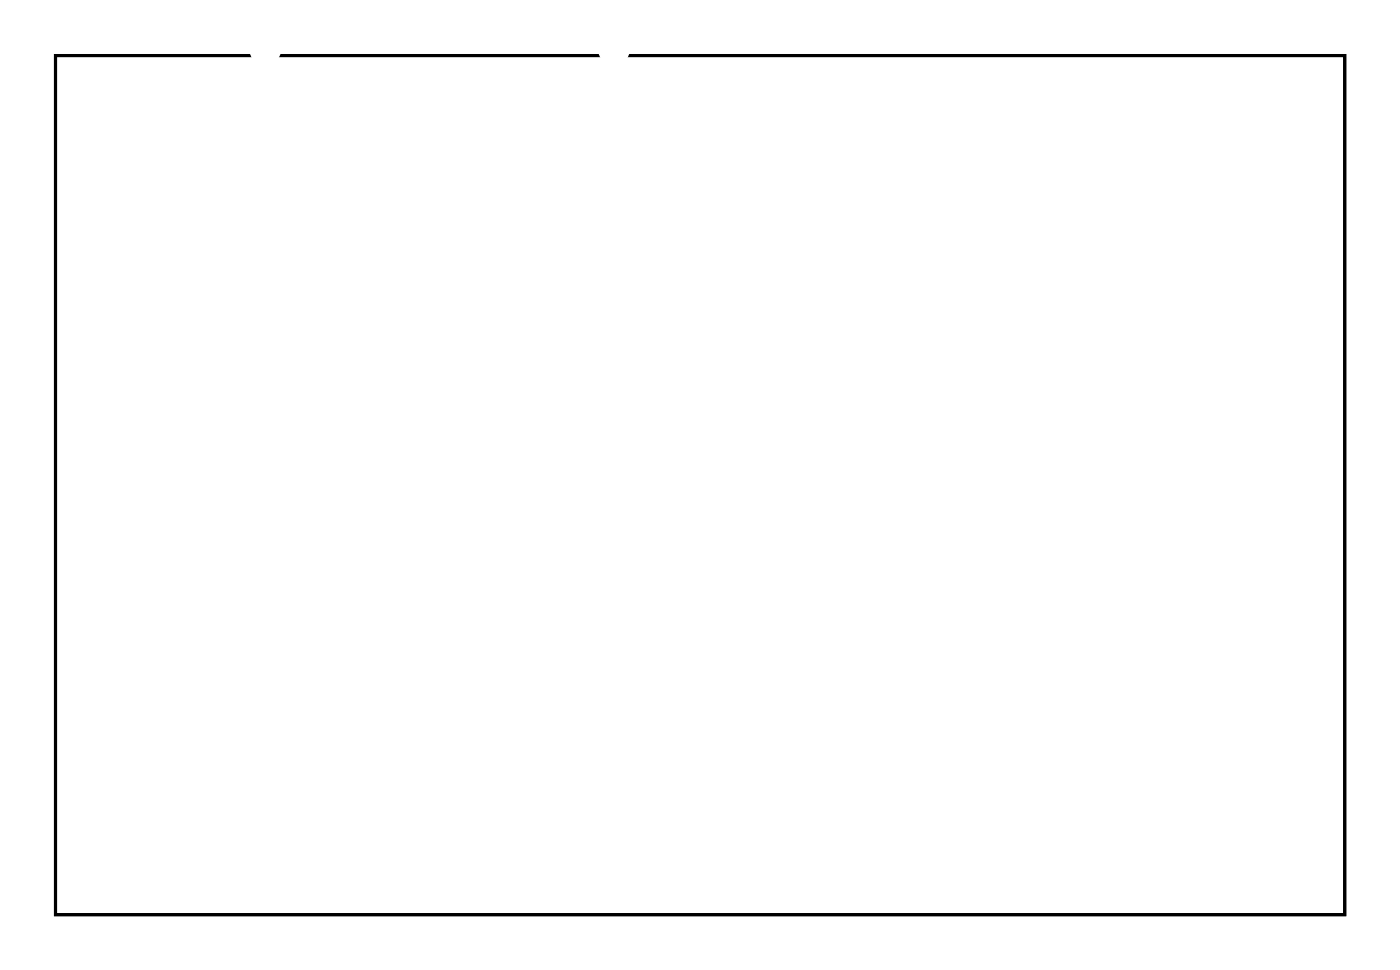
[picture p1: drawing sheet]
<svg xmlns="http://www.w3.org/2000/svg" width="92mm" height="63mm" viewBox="0 0 92 63" stroke-linecap="round" stroke-linejoin="round" font-family="sans-serif">
<path d="M3.6 3.6h84.5v56.3h-84.5z" fill="none" stroke="#000" stroke-width=".2"/>
<path d="M3.6 3.6h84.5v56.3h-84.5zM3.6 3.6v56.3h84.5v-56.3z" fill="#000"/>
<circle cx="17.4" cy=".7" r=".7" fill="#fff"/>
<circle cx="17.4" cy=".7" r=".7" fill="none" stroke="#fff" stroke-width=".67" stroke-linecap="butt"/>
<circle cx="17.4" cy="3.2" r=".7" fill="#fff"/>
<circle cx="17.4" cy="3.2" r=".7" fill="none" stroke="#fff" stroke-width=".67" stroke-linecap="butt"/>
<circle cx="17.4" cy="5.8" r=".7" fill="#fff"/>
<circle cx="17.4" cy="5.8" r=".7" fill="none" stroke="#fff" stroke-width=".67" stroke-linecap="butt"/>
<circle cx="17.4" cy="8.3" r=".7" fill="#fff"/>
<circle cx="17.4" cy="8.3" r=".7" fill="none" stroke="#fff" stroke-width=".67" stroke-linecap="butt"/>
<circle cx="17.4" cy="10.9" r=".7" fill="#fff"/>
<circle cx="17.4" cy="10.9" r=".7" fill="none" stroke="#fff" stroke-width=".67" stroke-linecap="butt"/>
<circle cx="17.4" cy="13.4" r=".7" fill="#fff"/>
<circle cx="17.4" cy="13.4" r=".7" fill="none" stroke="#fff" stroke-width=".67" stroke-linecap="butt"/>
<circle cx="17.4" cy="15.9" r=".7" fill="#fff"/>
<circle cx="17.4" cy="15.9" r=".7" fill="none" stroke="#fff" stroke-width=".67" stroke-linecap="butt"/>
<circle cx="17.4" cy="18.5" r=".7" fill="#fff"/>
<circle cx="17.4" cy="18.5" r=".7" fill="none" stroke="#fff" stroke-width=".67" stroke-linecap="butt"/>
<circle cx="17.4" cy="21" r=".7" fill="#fff"/>
<circle cx="17.4" cy="21" r=".7" fill="none" stroke="#fff" stroke-width=".67" stroke-linecap="butt"/>
<circle cx="17.4" cy="23.6" r=".7" fill="#fff"/>
<circle cx="17.4" cy="23.6" r=".7" fill="none" stroke="#fff" stroke-width=".67" stroke-linecap="butt"/>
<circle cx="17.4" cy="26.1" r=".7" fill="#fff"/>
<circle cx="17.4" cy="26.1" r=".7" fill="none" stroke="#fff" stroke-width=".67" stroke-linecap="butt"/>
<circle cx="17.4" cy="28.6" r=".7" fill="#fff"/>
<circle cx="17.4" cy="28.6" r=".7" fill="none" stroke="#fff" stroke-width=".67" stroke-linecap="butt"/>
<circle cx="17.4" cy="31.2" r=".7" fill="#fff"/>
<circle cx="17.4" cy="31.2" r=".7" fill="none" stroke="#fff" stroke-width=".67" stroke-linecap="butt"/>
<circle cx="17.4" cy="33.7" r=".7" fill="#fff"/>
<circle cx="17.4" cy="33.7" r=".7" fill="none" stroke="#fff" stroke-width=".67" stroke-linecap="butt"/>
<circle cx="17.4" cy="36.3" r=".7" fill="#fff"/>
<circle cx="17.4" cy="36.3" r=".7" fill="none" stroke="#fff" stroke-width=".67" stroke-linecap="butt"/>
<circle cx="17.4" cy="38.8" r=".7" fill="#fff"/>
<circle cx="17.4" cy="38.8" r=".7" fill="none" stroke="#fff" stroke-width=".67" stroke-linecap="butt"/>
<circle cx="40.2" cy="38.8" r=".7" fill="#fff"/>
<circle cx="40.2" cy="38.8" r=".7" fill="none" stroke="#fff" stroke-width=".67" stroke-linecap="butt"/>
<circle cx="40.2" cy="36.3" r=".7" fill="#fff"/>
<circle cx="40.2" cy="36.3" r=".7" fill="none" stroke="#fff" stroke-width=".67" stroke-linecap="butt"/>
<circle cx="40.2" cy="33.7" r=".7" fill="#fff"/>
<circle cx="40.2" cy="33.7" r=".7" fill="none" stroke="#fff" stroke-width=".67" stroke-linecap="butt"/>
<circle cx="40.2" cy="31.2" r=".7" fill="#fff"/>
<circle cx="40.2" cy="31.2" r=".7" fill="none" stroke="#fff" stroke-width=".67" stroke-linecap="butt"/>
<circle cx="40.2" cy="28.6" r=".7" fill="#fff"/>
<circle cx="40.2" cy="28.6" r=".7" fill="none" stroke="#fff" stroke-width=".67" stroke-linecap="butt"/>
<circle cx="40.2" cy="26.1" r=".7" fill="#fff"/>
<circle cx="40.2" cy="26.1" r=".7" fill="none" stroke="#fff" stroke-width=".67" stroke-linecap="butt"/>
<circle cx="40.2" cy="23.6" r=".7" fill="#fff"/>
<circle cx="40.2" cy="23.6" r=".7" fill="none" stroke="#fff" stroke-width=".67" stroke-linecap="butt"/>
<circle cx="40.2" cy="21" r=".7" fill="#fff"/>
<circle cx="40.2" cy="21" r=".7" fill="none" stroke="#fff" stroke-width=".67" stroke-linecap="butt"/>
<circle cx="40.2" cy="18.5" r=".7" fill="#fff"/>
<circle cx="40.2" cy="18.5" r=".7" fill="none" stroke="#fff" stroke-width=".67" stroke-linecap="butt"/>
<circle cx="40.2" cy="15.9" r=".7" fill="#fff"/>
<circle cx="40.2" cy="15.9" r=".7" fill="none" stroke="#fff" stroke-width=".67" stroke-linecap="butt"/>
<circle cx="40.2" cy="13.4" r=".7" fill="#fff"/>
<circle cx="40.2" cy="13.4" r=".7" fill="none" stroke="#fff" stroke-width=".67" stroke-linecap="butt"/>
<circle cx="40.2" cy="10.9" r=".7" fill="#fff"/>
<circle cx="40.2" cy="10.9" r=".7" fill="none" stroke="#fff" stroke-width=".67" stroke-linecap="butt"/>
<circle cx="40.2" cy="8.3" r=".7" fill="#fff"/>
<circle cx="40.2" cy="8.3" r=".7" fill="none" stroke="#fff" stroke-width=".67" stroke-linecap="butt"/>
<circle cx="40.2" cy="5.8" r=".7" fill="#fff"/>
<circle cx="40.2" cy="5.8" r=".7" fill="none" stroke="#fff" stroke-width=".67" stroke-linecap="butt"/>
<circle cx="40.2" cy="3.2" r=".7" fill="#fff"/>
<circle cx="40.2" cy="3.2" r=".7" fill="none" stroke="#fff" stroke-width=".67" stroke-linecap="butt"/>
<circle cx="40.2" cy=".7" r=".7" fill="#fff"/>
<circle cx="40.2" cy=".7" r=".7" fill="none" stroke="#fff" stroke-width=".67" stroke-linecap="butt"/>
<g fill="#fff">
<path d="M62.2 33.1a.98 .98 0 0 1 1.1-.3 .98 .98 0 0 1 .6 1h-.3h.3a.98 .98 0 0 1-1 .9 .98 .98 0 0 1-1-.9h.3h-.3l.1-.4zM62.5 33.8a.4 .4 0 0 0 .8 0 .4 .4 0 0 0-.8 0zM61.9 32.7h2v2.1h-2zM62.2 33h.3v1.5h-.3v-.3h1.4v.3h-.3v-1.5h.3v.3h-1.4z"/>
<path d="M59.5 33.7a.95 .95 0 0 1 1.9 0 .95 .95 0 0 1-1.9 0zM60 33.7a.41 .41 0 0 0 .8 0 .41 .41 0 0 0-.8 0z"/>
<path d="M57.1 33.7a.94 .94 0 0 1 1.8 0 .94 .94 0 0 1-1.8 0zM57.6 33.7a.41 .41 0 0 0 .8 0 .41 .41 0 0 0-.8 0z"/>
<path d="M52 6.4a1.15 1.15 0 0 1 1.2-.2 1.15 1.15 0 0 1 .7 1h-.3h.3a1.15 1.15 0 0 1-1.1 1.2 1.15 1.15 0 0 1-1.2-1.2h.3h-.3l.1-.4zM52.8 6.4v.3a.53 .53 0 0 0-.6 .5 .53 .53 0 0 0 .6 .6v.3v-.3a.53 .53 0 0 0 .5-.6 .53 .53 0 0 0-.5-.5zM51.5 6h2.5v2.5h-2.5zM51.9 6.3h.3v1.8h-.3v-.3h1.8v.3h-.3v-1.8h.3v.3h-1.8z"/>
<path d="M57.2 6.4a1.15 1.15 0 0 1 1.3-.2 1.15 1.15 0 0 1 .7 1h-.3h.3a1.15 1.15 0 0 1-1.1 1.2 1.15 1.15 0 0 1-1.2-1.2h.3h-.3l.1-.4zM58.1 6.4v.3a.53 .53 0 0 0-.6 .5 .53 .53 0 0 0 .6 .6v.3v-.3a.53 .53 0 0 0 .5-.6 .53 .53 0 0 0-.5-.5zM56.8 6h2.5v2.5h-2.5zM57.1 6.3h.4v1.8h-.4v-.3h1.9v.3h-.3v-1.8h.3v.3h-1.9z"/>
<path d="M62.5 6.4a1.15 1.15 0 0 1 1.3-.2 1.15 1.15 0 0 1 .7 1h-.3h.3a1.15 1.15 0 0 1-1.2 1.2 1.15 1.15 0 0 1-1.1-1.2h.3h-.3l.1-.4zM63.3 6.4v.3a.53 .53 0 0 0-.5 .5 .53 .53 0 0 0 .5 .6v.3v-.3a.53 .53 0 0 0 .6-.6 .53 .53 0 0 0-.6-.5zM62.1 6h2.5v2.5h-2.5zM62.4 6.3h.3v1.8h-.3v-.3h1.9v.3h-.4v-1.8h.4v.3h-1.9z"/>
</g>
<circle cx="47.8" cy="43.9" r=".8" fill="#fff"/>
<circle cx="47.8" cy="43.9" r=".8" fill="none" stroke="#fff" stroke-width="1.1" stroke-linecap="butt"/>
<circle cx="47.8" cy="49" r=".8" fill="#fff"/>
<circle cx="47.8" cy="49" r=".8" fill="none" stroke="#fff" stroke-width="1.1" stroke-linecap="butt"/>
<circle cx="73" cy="43.9" r=".8" fill="#fff"/>
<circle cx="73" cy="43.9" r=".8" fill="none" stroke="#fff" stroke-width="1.1" stroke-linecap="butt"/>
<circle cx="73" cy="46.4" r=".8" fill="#fff"/>
<circle cx="73" cy="46.4" r=".8" fill="none" stroke="#fff" stroke-width="1.1" stroke-linecap="butt"/>
<circle cx="73" cy="49" r=".8" fill="#fff"/>
<circle cx="73" cy="49" r=".8" fill="none" stroke="#fff" stroke-width="1.1" stroke-linecap="butt"/>
<path d="M82.5 32.8h1.8v1.8h-1.8z" fill="#fff"/>
<path d="M82.5 32.8h1.8v1.8h-1.8z" fill="none" stroke="#fff" stroke-width=".76" stroke-linecap="butt"/>
<circle cx="83.4" cy="33.7" r=".91" fill="#fff"/>
<circle cx="83.4" cy="33.7" r=".91" fill="none" stroke="#fff" stroke-width=".76" stroke-linecap="butt"/>
<circle cx="83.4" cy="41.4" r=".91" fill="#fff"/>
<circle cx="83.4" cy="41.4" r=".91" fill="none" stroke="#fff" stroke-width=".76" stroke-linecap="butt"/>
</svg>
